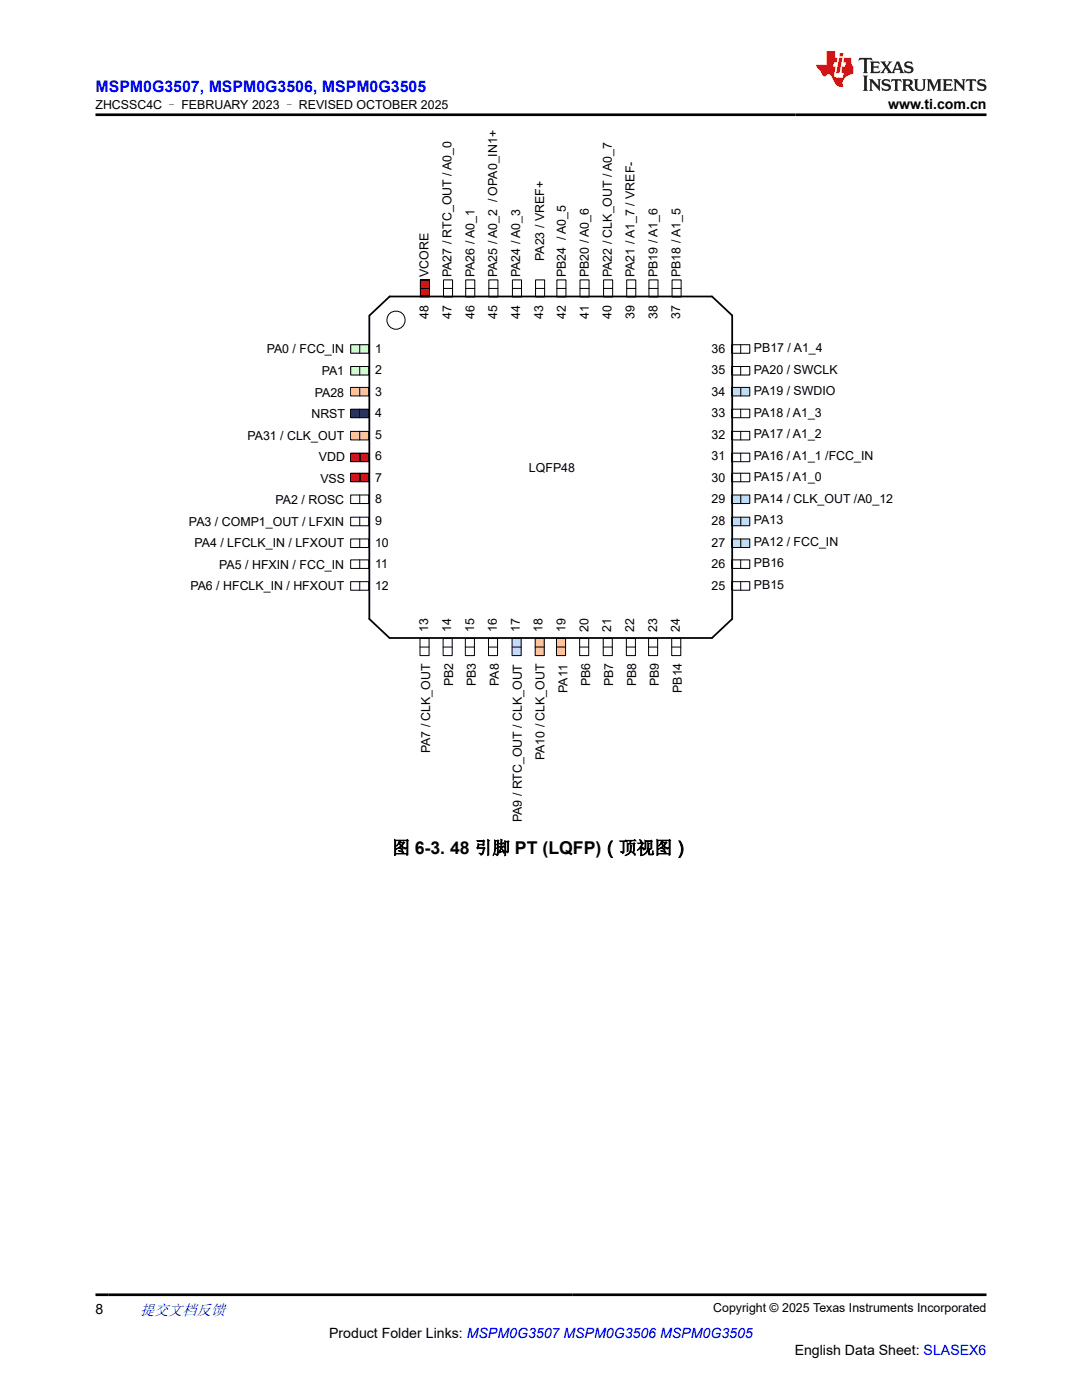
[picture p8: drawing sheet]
<svg xmlns="http://www.w3.org/2000/svg" width="216mm" height="279mm" viewBox="0 0 216 279" stroke-linecap="round" stroke-linejoin="round" font-family="sans-serif">
<defs><g id="words">
<text font-size="3.5" x="78.3" y="170.4">图 6-3. 48 引脚 PT (LQFP)（顶视图）</text>
<text font-size="3.2" fill="#00f" x="19" y="18.3">MSPM0G3507, MSPM0G3506, MSPM0G3505</text>
<text font-size="3" fill="#00f" x="27.9" y="262.4">提交文档反馈</text>
<g font-size="2.8">
<text x="177.2" y="21.7">www.ti.com.cn</text>
<text x="19" y="262.1">8</text>
<text x="65.7" y="266.9">Product Folder Links: MSPM0G3507 MSPM0G3506 MSPM0G3505</text>
<text x="158.6" y="270.3">English Data Sheet: SLASEX6</text>
</g>
<g font-size="2.5">
<text x="19" y="21.8">ZHCSSC4C – FEBRUARY 2023 – REVISED OCTOBER 2025</text>
<text x="108.6" y="52.1" transform="rotate(-90 108.6 52.1)">PA23 / VREF+</text>
<text x="85.5" y="55.3" transform="rotate(-90 85.5 55.3)">VCORE</text>
<text x="90.1" y="55.3" transform="rotate(-90 90.1 55.3)">PA27 / RTC_OUT / A0_0</text>
<text x="94.7" y="55.3" transform="rotate(-90 94.7 55.3)">PA26 / A0_1</text>
<text x="99.2" y="55.3" transform="rotate(-90 99.2 55.3)">PA25 / A0_2 / OPA0_IN1+</text>
<text x="103.8" y="55.3" transform="rotate(-90 103.8 55.3)">PA24 / A0_3</text>
<text x="112.9" y="55.3" transform="rotate(-90 112.9 55.3)">PB24 / A0_5</text>
<text x="117.5" y="55.3" transform="rotate(-90 117.5 55.3)">PB20 / A0_6</text>
<text x="122.1" y="55.3" transform="rotate(-90 122.1 55.3)">PA22 / CLK_OUT / A0_7</text>
<text x="126.6" y="55.3" transform="rotate(-90 126.6 55.3)">PA21 / A1_7 / VREF-</text>
<text x="131.2" y="55.3" transform="rotate(-90 131.2 55.3)">PB19 / A1_6</text>
<text x="135.8" y="55.3" transform="rotate(-90 135.8 55.3)">PB18 / A1_5</text>
<text x="85.5" y="63.6" transform="rotate(-90 85.5 63.6)">48</text>
<text x="90.1" y="63.6" transform="rotate(-90 90.1 63.6)">47</text>
<text x="94.7" y="63.6" transform="rotate(-90 94.7 63.6)">46</text>
<text x="99.2" y="63.6" transform="rotate(-90 99.2 63.6)">45</text>
<text x="103.8" y="63.6" transform="rotate(-90 103.8 63.6)">44</text>
<text x="108.4" y="63.6" transform="rotate(-90 108.4 63.6)">43</text>
<text x="112.9" y="63.6" transform="rotate(-90 112.9 63.6)">42</text>
<text x="117.5" y="63.6" transform="rotate(-90 117.5 63.6)">41</text>
<text x="122.1" y="63.6" transform="rotate(-90 122.1 63.6)">40</text>
<text x="126.6" y="63.6" transform="rotate(-90 126.6 63.6)">39</text>
<text x="131.2" y="63.6" transform="rotate(-90 131.2 63.6)">38</text>
<text x="135.7" y="63.6" transform="rotate(-90 135.7 63.6)">37</text>
<text x="53.2" y="70.5">PA0 / FCC_IN</text>
<text x="74.8" y="70.4">1</text>
<text x="142" y="70.4">36</text>
<text x="150.4" y="70.3">PB17 / A1_4</text>
<text x="64.2" y="74.8">PA1</text>
<text x="74.8" y="74.7">2</text>
<text x="142" y="74.7">35</text>
<text x="150.4" y="74.6">PA20 / SWCLK</text>
<text x="62.1" y="83.4">NRST</text>
<text x="62.8" y="79.1">PA28</text>
<text x="74.8" y="79">3</text>
<text x="74.8" y="83.3">4</text>
<text x="142" y="79">34</text>
<text x="142" y="83.3">33</text>
<text x="150.4" y="78.9">PA19 / SWDIO</text>
<text x="150.4" y="83.2">PA18 / A1_3</text>
<text x="49.4" y="87.7">PA31 / CLK_OUT</text>
<text x="74.8" y="87.6">5</text>
<text x="142" y="87.6">32</text>
<text x="150.4" y="87.5">PA17 / A1_2</text>
<text x="63.6" y="92">VDD</text>
<text x="74.8" y="91.9">6</text>
<text x="105.5" y="94.2">LQFP48</text>
<text x="142" y="91.9">31</text>
<text x="150.4" y="91.8">PA16 / A1_1 /FCC_IN</text>
<text x="55" y="100.6">PA2 / ROSC</text>
<text x="63.9" y="96.3">VSS</text>
<text x="74.8" y="96.2">7</text>
<text x="74.8" y="100.5">8</text>
<text x="142" y="96.2">30</text>
<text x="142" y="100.5">29</text>
<text x="150.4" y="96.1">PA15 / A1_0</text>
<text x="150.4" y="100.4">PA14 / CLK_OUT /A0_12</text>
<text x="37.7" y="104.9">PA3 / COMP1_OUT / LFXIN</text>
<text x="74.8" y="104.8">9</text>
<text x="142" y="104.8">28</text>
<text x="150.4" y="104.7">PA13</text>
<text x="38.8" y="109.2">PA4 / LFCLK_IN / LFXOUT</text>
<text x="43.8" y="113.5">PA5 / HFXIN / FCC_IN</text>
<text x="74.8" y="109.1">10</text>
<text x="74.8" y="113.4">11</text>
<text x="142" y="109.1">27</text>
<text x="142" y="113.4">26</text>
<text x="150.4" y="109">PA12 / FCC_IN</text>
<text x="150.4" y="113.3">PB16</text>
<text x="38" y="117.8">PA6 / HFCLK_IN / HFXOUT</text>
<text x="74.8" y="117.7">12</text>
<text x="142" y="117.7">25</text>
<text x="150.4" y="117.6">PB15</text>
<text x="85.5" y="126.2" transform="rotate(-90 85.5 126.2)">13</text>
<text x="90" y="126.2" transform="rotate(-90 90 126.2)">14</text>
<text x="94.6" y="126.2" transform="rotate(-90 94.6 126.2)">15</text>
<text x="99.1" y="126.2" transform="rotate(-90 99.1 126.2)">16</text>
<text x="103.7" y="126.2" transform="rotate(-90 103.7 126.2)">17</text>
<text x="108.3" y="126.2" transform="rotate(-90 108.3 126.2)">18</text>
<text x="112.8" y="126.2" transform="rotate(-90 112.8 126.2)">19</text>
<text x="117.4" y="126.2" transform="rotate(-90 117.4 126.2)">20</text>
<text x="122" y="126.2" transform="rotate(-90 122 126.2)">21</text>
<text x="126.5" y="126.2" transform="rotate(-90 126.5 126.2)">22</text>
<text x="131.1" y="126.2" transform="rotate(-90 131.1 126.2)">23</text>
<text x="135.7" y="126.2" transform="rotate(-90 135.7 126.2)">24</text>
<text x="90.4" y="136.9" transform="rotate(-90 90.4 136.9)">PB2</text>
<text x="95" y="136.9" transform="rotate(-90 95 136.9)">PB3</text>
<text x="99.5" y="136.9" transform="rotate(-90 99.5 136.9)">PA8</text>
<text x="117.8" y="136.9" transform="rotate(-90 117.8 136.9)">PB6</text>
<text x="122.4" y="136.9" transform="rotate(-90 122.4 136.9)">PB7</text>
<text x="126.9" y="136.9" transform="rotate(-90 126.9 136.9)">PB8</text>
<text x="131.5" y="136.9" transform="rotate(-90 131.5 136.9)">PB9</text>
<text x="113.2" y="138.3" transform="rotate(-90 113.2 138.3)">PA11</text>
<text x="136.1" y="138.3" transform="rotate(-90 136.1 138.3)">PB14</text>
<text x="85.8" y="150.4" transform="rotate(-90 85.8 150.4)">PA7 / CLK_OUT</text>
<text x="108.7" y="151.7" transform="rotate(-90 108.7 151.7)">PA10 / CLK_OUT</text>
<text x="104.1" y="164.1" transform="rotate(-90 104.1 164.1)">PA9 / RTC_OUT / CLK_OUT</text>
<text x="142.3" y="261.8">Copyright © 2025 Texas Instruments Incorporated</text>
</g>
</g></defs>
<path d="M70 98.8h3.6v1.7h-3.6zM71.8 98.8v1.7M70 116.1h3.6v1.7h-3.6zM70 111.7h3.6v1.7h-3.6zM70 107.6h3.6v1.7h-3.6zM70 103.2h3.6v1.7h-3.6zM71.8 103.2v1.7M71.8 107.6v1.7M71.8 111.7v1.7M71.8 116.1v1.7" fill="none" stroke="#000" stroke-width=".2"/>
<path d="M70 94.4h3.6v1.7h-3.6z" fill-rule="evenodd" fill="#980000"/>
<path d="M70 94.4h3.6v1.7h-3.6zM71.8 94.4v1.7" fill="none" stroke="#000" stroke-width=".2"/>
<path d="M70 90.4h3.6v1.7h-3.6z" fill-rule="evenodd" fill="#980000"/>
<path d="M70 90.4h3.6v1.7h-3.6zM71.8 90.4v1.7" fill="none" stroke="#000" stroke-width=".2"/>
<path d="M70 86.1h3.6v1.7h-3.6z" fill-rule="evenodd" fill="#ffc497"/>
<path d="M70 86.1h3.6v1.7h-3.6zM71.8 86.1v1.7" fill="none" stroke="#000" stroke-width=".2"/>
<path d="M70 81.7h3.6v1.7h-3.6z" fill-rule="evenodd" fill="#105465"/>
<path d="M70 81.7h3.6v1.7h-3.6zM71.8 81.7v1.7" fill="none" stroke="#000" stroke-width=".2"/>
<path d="M70 77.3h3.6v1.7h-3.6z" fill-rule="evenodd" fill="#ffc497"/>
<path d="M70 77.3h3.6v1.7h-3.6zM71.8 77.3v1.7" fill="none" stroke="#000" stroke-width=".2"/>
<path d="M70 73.1h3.6v1.7h-3.6z" fill-rule="evenodd" fill="#cfc"/>
<path d="M70 73.1h3.6v1.7h-3.6zM71.8 73.1v1.7" fill="none" stroke="#000" stroke-width=".2"/>
<path d="M70 68.8h3.6v1.7h-3.6z" fill-rule="evenodd" fill="#cfc"/>
<path d="M70 68.8h3.6v1.7h-3.6zM71.8 68.8v1.7M115.7 127.4h1.8v3.4h-1.8zM115.7 129.1h1.8M120.4 127.4h1.8v3.4h-1.8zM120.4 129.1h1.8M125 127.4h1.8v3.4h-1.8zM125 129.1h1.8M129.4 127.4h1.8v3.4h-1.8zM129.4 129.1h1.8M134 127.4h1.8v3.4h-1.8zM134 129.1h1.8" fill="none" stroke="#000" stroke-width=".2"/>
<path d="M111 127.4h1.9v3.4h-1.9z" fill-rule="evenodd" fill="#ffc497"/>
<path d="M111 127.4h1.9v3.4h-1.9zM111 129.1h1.9" fill="none" stroke="#000" stroke-width=".2"/>
<path d="M106.8 127.4h1.8v3.4h-1.8z" fill-rule="evenodd" fill="#ffc497"/>
<path d="M106.8 127.4h1.8v3.4h-1.8zM106.8 129.1h1.8" fill="none" stroke="#000" stroke-width=".2"/>
<path d="M102.2 127.4h1.8v3.4h-1.8z" fill-rule="evenodd" fill="#b8dfff"/>
<g fill="none" stroke="#000" stroke-width=".2">
<path d="M146 116.1h3.6v1.7h-3.6zM146 111.7h3.6v1.7h-3.6zM147.8 111.7v1.7M147.8 116.1v1.7M83.8 127.4h1.8v3.4h-1.8zM83.8 129.1h1.8M88.4 127.4h1.8v3.4h-1.8zM88.4 129.1h1.8M92.9 127.4h1.8v3.4h-1.8zM92.9 129.1h1.8M97.5 127.4h1.8v3.4h-1.8zM97.5 129.1h1.8"/>
<path d="M102.2 127.4h1.8v3.4h-1.8zM102.2 129.1h1.8"/>
</g>
<path d="M146 107.6h3.6v1.7h-3.6z" fill-rule="evenodd" fill="#b8dfff"/>
<path d="M146 107.6h3.6v1.7h-3.6zM147.8 107.6v1.7" fill="none" stroke="#000" stroke-width=".2"/>
<path d="M146 103.2h3.6v1.7h-3.6z" fill-rule="evenodd" fill="#b8dfff"/>
<path d="M146 103.2h3.6v1.7h-3.6zM147.8 103.2v1.7" fill="none" stroke="#000" stroke-width=".2"/>
<path d="M146 98.8h3.6v1.7h-3.6z" fill-rule="evenodd" fill="#b8dfff"/>
<path d="M146 98.8h3.6v1.7h-3.6zM146 94.4h3.6v1.7h-3.6zM146 90.4h3.6v1.7h-3.6zM146 86.1h3.6v1.7h-3.6zM146 81.7h3.6v1.7h-3.6zM147.8 81.7v1.7M147.8 86.1v1.7M147.8 90.4v1.7M147.8 94.4v1.7M147.8 98.8v1.7" fill="none" stroke="#000" stroke-width=".2"/>
<path d="M146 77.3h3.6v1.7h-3.6z" fill-rule="evenodd" fill="#b8dfff"/>
<g fill="none" stroke="#000" stroke-width=".2">
<path d="M88.5 55.9h1.8v3.4h-1.8zM88.5 57.6h1.8M92.9 55.9h1.8v3.4h-1.8zM92.9 57.6h1.8M97.5 55.9h1.9v3.4h-1.9zM97.5 57.6h1.9M102.2 55.9h1.9v3.4h-1.9zM102.2 57.6h1.9M106.9 55.9h1.8v3.4h-1.8zM106.9 57.6h1.8M111.1 55.9h1.8v3.4h-1.8zM111.1 57.6h1.8"/>
<path d="M115.7 55.9h1.8v3.4h-1.8zM115.7 57.6h1.8M120.4 55.9h1.8v3.4h-1.8zM120.4 57.6h1.8M125.1 55.9h1.8v3.4h-1.8zM125.1 57.6h1.8M129.5 55.9h1.8v3.4h-1.8zM129.5 57.6h1.8M134.1 55.9h1.8v3.4h-1.8zM134.1 57.6h1.8M146 77.3h3.6v1.7h-3.6zM146 73.1h3.6v1.7h-3.6z"/>
<path d="M146 68.8h3.6v1.7h-3.6zM147.8 68.8v1.7M147.8 73.1v1.7M147.8 77.3v1.7"/>
</g>
<path d="M83.9 55.9h1.8v3.4h-1.8z" fill-rule="evenodd" fill="#980000"/>
<g fill="none" stroke="#000" stroke-width=".2">
<path d="M83.9 55.9h1.8v3.4h-1.8zM83.9 57.6h1.8"/>
<circle cx="79" cy="63.9" r="1.82"/>
</g>
<path d="M77.7 59.2h64.4l4 3.8v60.5M77.8 59.2l-4.1 3.8M73.7 63v60.5l4 3.8M146.1 123.5l-4 3.8h-64.3" fill="none" stroke="#000" stroke-width=".35"/>
<path d="M171.5 11.6l-.2 .5 .5-.2h.6v.1v2.2l-.2 .4h1l-.2-.4v-2.2v-.1h.5l.6 .2-.2-.5zM173.6 12.3l.2 .4v1.5l-.2 .4h1.9l.1-.6a1.08 1.08 0 0 1-1.3 .2v-.7h.6l.4 .2v-.7l-.4 .2h-.6v-.5l.2-.2a1 1 0 0 1 1 .3l-.1-.5zM175.7 12.3l.9 1.1-1 1.2h.9l-.2-.2 .5-.8 .4 .8-.2 .2h1.6l-.2-.2 .2-.5h.9l.1 .5-.1 .2h.9l-.2-.3-.8-2h-.5l-.9 2.2-.9-1.1 .9-1.1h-.8l.2 .2-.4 .6-.4-.6 .2-.2zM179 12.7l.4 1h-.7zM180.7 12.4a.65 .65 0 0 0-.2 .7 .65 .65 0 0 0 .6 .5l.6 .1 .1 .3a.79 .79 0 0 1-.7 .4 .79 .79 0 0 1-.7-.5l.1 .7 .2-.1a.93 .93 0 0 0 1.1 .1 .93 .93 0 0 0 .4-1 1.46 1.46 0 0 0-1.2-.6l-.1-.3a1.09 1.09 0 0 1 1.2 .2l-.2-.6-.1 .1-.5-.2zM172.2 15.1l.2 .4v2.2l-.2 .4h1l-.2-.4v-2.2l.2-.4zM173.4 15.8l.2 .4v1.5l-.2 .4h.8l-.3-.4 .1-1.3 1.6 1.8v-2l.2-.4h-.7l.1 .2 .1 1.1-1.2-1.3zM176.2 15.9a.65 .65 0 0 0-.2 .8 .65 .65 0 0 0 .6 .4l.6 .2 .1 .2a.79 .79 0 0 1-.7 .4 .79 .79 0 0 1-.7-.5l.1 .7 .2-.1a.93 .93 0 0 0 1.1 .1 .93 .93 0 0 0 .4-.9 1.46 1.46 0 0 0-1.2-.6l-.1-.4a1.09 1.09 0 0 1 1.2 .2l-.1-.6-.2 .1-.5-.1zM177.9 15.8l-.1 .6a.63 .63 0 0 1 .8-.3v1.6l-.3 .4h1l-.2-.4v-1.6a.66 .66 0 0 1 .8 .3l-.1-.6zM180 15.8l.2 .4v1.5l-.2 .4h1l-.2-.2-.1-.7h.5l.1 .2a.79 .79 0 0 0 1.2 .6l-1-.9a.61 .61 0 0 0 .6-.6 .61 .61 0 0 0-.5-.7zM180.8 16.1h.1a.47 .47 0 0 1 .5 .1 .47 .47 0 0 1 .1 .5l-.1 .1-.7 .1zM182.3 15.8l.2 .2a2.27 2.27 0 0 0 .4 2 1.04 1.04 0 0 0 1.7-.7v-1.3l.2-.2h-.8l.2 .4v1.1a.6 .6 0 0 1-.6 .6 .6 .6 0 0 1-.6-.6v-1.1l.3-.4zM184.9 15.8l.2 .4v1.5l-.2 .4h.8l-.3-.4v-1.4l.9 1.9 .9-1.9v1.4l-.3 .4h1l-.2-.4v-1.5l.2-.4h-.8l-.7 1.5-.6-1.5zM188.1 15.8l.2 .4v1.5l-.2 .4h1.9l.1-.6a1.09 1.09 0 0 1-1.3 .2v-.7h.6l.4 .2v-.6l-.4 .2h-.6v-.6l.2-.1a1.01 1.01 0 0 1 1 .3l-.1-.6zM190.2 15.8l.3 .4v1.5l-.3 .4h.8l-.2-.4v-1.3l1.6 1.8v-2l.2-.4h-.7l.2 .2v1.1l-1.2-1.3zM192.8 15.8l-.1 .6a.63 .63 0 0 1 .8-.3v1.6l-.3 .4h1l-.2-.4v-1.6a.66 .66 0 0 1 .8 .3l-.1-.6zM195.2 15.9a.65 .65 0 0 0-.2 .8 .65 .65 0 0 0 .6 .4l.6 .2 .2 .2a.79 .79 0 0 1-.7 .4 .79 .79 0 0 1-.7-.5l.1 .7 .2-.1a.93 .93 0 0 0 1 .1 .93 .93 0 0 0 .5-.9 1.46 1.46 0 0 0-1.3-.6v-.4a1.09 1.09 0 0 1 1.2 .2l-.2-.6-.2 .1-.5-.1z" fill="#231f20"/>
<path d="M164.9 10.2v2.8h-2l.1 .3 .8 1a.95 .95 0 0 0 1 .9 .59 .59 0 0 1 .5-.4 .59 .59 0 0 1 .5 .4l.4 .7a1.59 1.59 0 0 0 2.1 1.4 1.61 1.61 0 0 1 1-2.3l1-.3-.1-1.5a1.59 1.59 0 0 1-.3-1.7h-1.5l-.2 .9h.6l-.2 .9h-.5l-.2 1v.2l.4 .1-.1 .9h-.7a.73 .73 0 0 1-1-.7l.3-1.5h-.5l.1-.9h.5l.2-.9h-.5v-1.3zM167.4 11.5l-.6 3.1h.7l.6-3.1zM167.6 10.6l-.1 .6h.7l.1-.6z" fill="#ed1c24"/>
<path d="M19 22.9h177.8M19 258.4h177.8" fill="none" stroke="#000" stroke-width=".53"/>
<use href="#words"/>
</svg>
